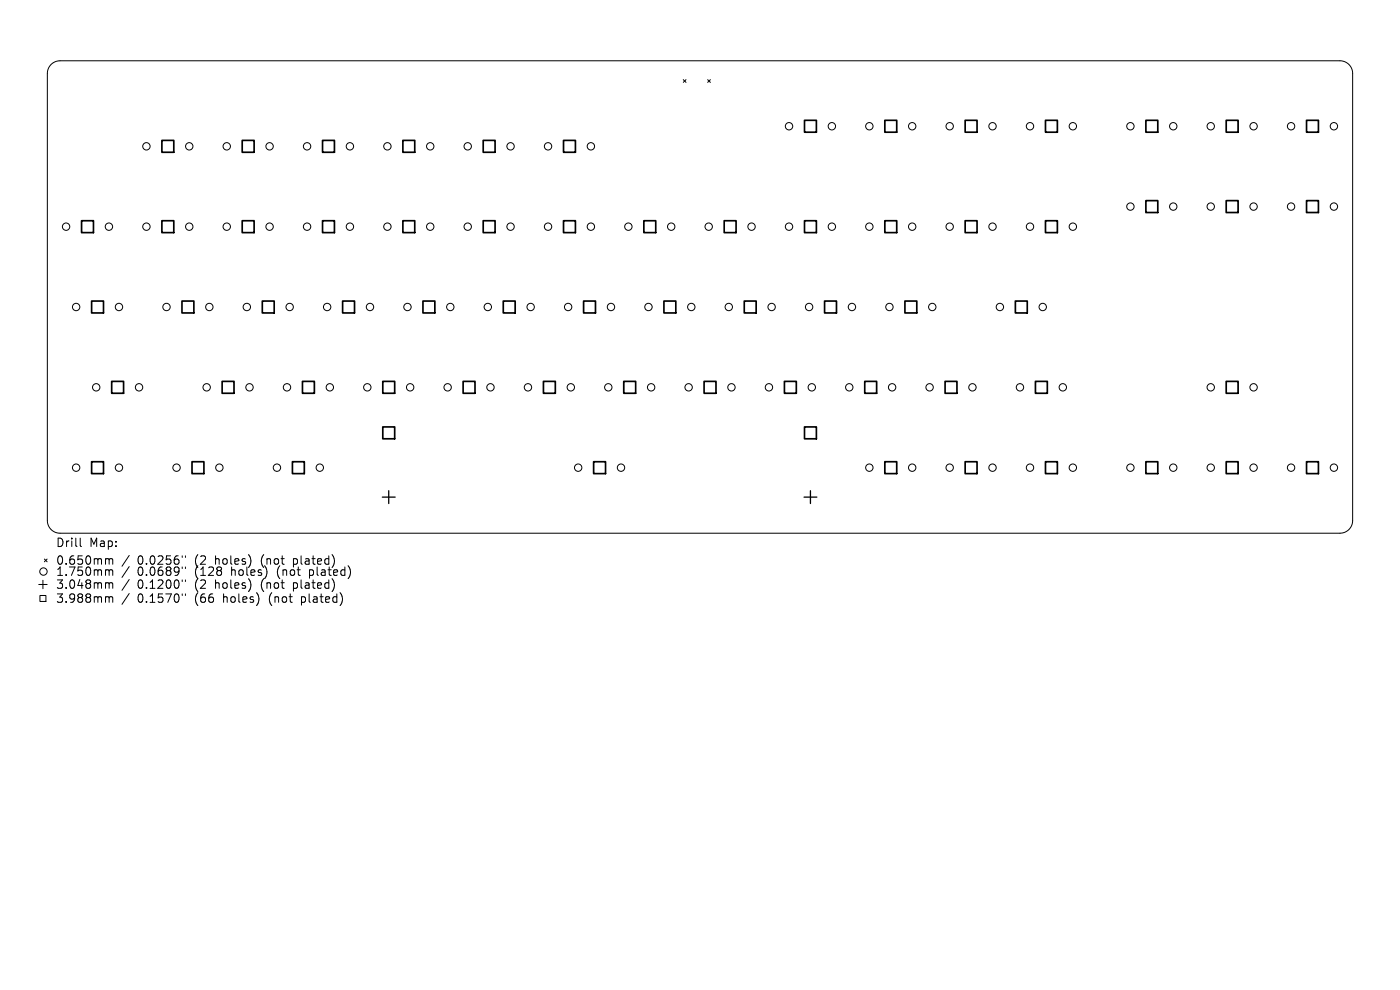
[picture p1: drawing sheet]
<svg xmlns="http://www.w3.org/2000/svg" width="297mm" height="210mm" viewBox="0 0 297 210" stroke-linecap="round" stroke-linejoin="round" font-family="sans-serif">
<defs><g id="words">
<g font-size="2.5">
<text x="11.8" y="116.3">Drill</text>
<text x="19" y="116.3">Map:</text>
<text x="11.8" y="120">0.650mm</text>
<text x="11.8" y="122.4">1.750mm</text>
<text x="11.8" y="125.1">3.048mm</text>
<text x="29.2" y="120">0.0256&quot;</text>
<text x="29.2" y="122.4">0.0689&quot;</text>
<text x="29.2" y="125.1">0.1200&quot;</text>
<text x="41.5" y="120">(2</text>
<text x="41.5" y="122.4">(128</text>
<text x="41.5" y="125.1">(2</text>
<text x="45.9" y="120">holes)</text>
<text x="45.9" y="125.1">holes)</text>
<text x="49.3" y="122.4">holes)</text>
<text x="55.8" y="120">(not</text>
<text x="55.8" y="125.1">(not</text>
<text x="59.2" y="122.4">(not</text>
<text x="62.8" y="120">plated)</text>
<text x="62.8" y="125.1">plated)</text>
<text x="66.2" y="122.4">plated)</text>
<text x="11.8" y="128.1">3.988mm</text>
<text x="29.2" y="128.1">0.1570&quot;</text>
<text x="41.5" y="128.1">(66</text>
<text x="47.6" y="128.1">holes)</text>
<text x="57.5" y="128.1">(not</text>
<text x="64.5" y="128.1">plated)</text>
</g>
</g></defs>
<g fill="none" stroke="#000" stroke-width=".21">
<path d="M10.9 13.6l.8-.5 1-.2h271.6a2.68 2.68 0 0 1 2.7 2.7v94.8a2.68 2.68 0 0 1-2.7 2.7h-271.6a2.68 2.68 0 0 1-2.7-2.7v-94.8l.2-.9zM145 16.9l.5 .6M145.5 16.9l-.5 .6M150.1 16.9l.6 .6M150.7 16.9l-.6 .6M9.4 118.6l.6 .6M10 118.6l-.6 .6M17 114.2v1.5l.3 .2M22.6 118.5l.5 .1 .1 .2M23.2 118.8l.2-.3 .4 .1 .1 1.1M23.2 118.8v.9M27.4 117.8l-1.5 2.3"/>
<path d="M38.7 117.9v.4M39.3 117.9v.4M8.2 124h1.8M8.5 126.3h1.2v1.3h-1.2zM9.1 123.1v1.8M22.6 120.9h.3l.3 .2M22.6 123.6l.5 .1 .1 .2M22.6 126.6l.5 .1 .1 .1M23.2 121.1v1M23.2 123.9v.9M23.2 126.8v1M23.2 121.1l.2-.2 .4 .1 .1 1.1"/>
<path d="M23.2 123.9l.2-.3 .4 .1 .1 1.1M23.2 126.8l.2-.2 .4 .1 .1 1.1M27.4 120.2l-1.5 2.3M27.4 122.9l-1.5 2.3M27.4 125.9l-1.5 2.3M38.7 120.3v.3M38.7 123v.4M38.7 126v.3M39.3 120.3v.3M39.3 123v.4M39.3 126v.3"/>
<circle cx="31.1" cy="31" r=".78"/>
<circle cx="40.2" cy="31" r=".78"/>
<circle cx="48.1" cy="31" r=".78"/>
<circle cx="57.2" cy="31" r=".78"/>
<circle cx="65.1" cy="31" r=".78"/>
<circle cx="74.2" cy="31" r=".78"/>
<circle cx="82.2" cy="31" r=".78"/>
<circle cx="91.3" cy="31" r=".78"/>
<circle cx="99.2" cy="31" r=".78"/>
<circle cx="108.3" cy="31" r=".78"/>
<circle cx="116.3" cy="31" r=".78"/>
<circle cx="125.4" cy="31" r=".78"/>
<circle cx="167.4" cy="26.8" r=".78"/>
<circle cx="176.5" cy="26.8" r=".78"/>
<circle cx="184.4" cy="26.8" r=".78"/>
<circle cx="193.5" cy="26.8" r=".78"/>
<circle cx="201.5" cy="26.8" r=".78"/>
<circle cx="210.6" cy="26.8" r=".78"/>
<circle cx="218.5" cy="26.8" r=".78"/>
<circle cx="227.6" cy="26.8" r=".78"/>
<circle cx="239.8" cy="26.8" r=".78"/>
<circle cx="248.9" cy="26.8" r=".78"/>
<circle cx="256.9" cy="26.8" r=".78"/>
<circle cx="265.9" cy="26.8" r=".78"/>
<circle cx="273.9" cy="26.8" r=".78"/>
<circle cx="283" cy="26.8" r=".78"/>
<circle cx="14" cy="48.1" r=".78"/>
<circle cx="23.1" cy="48.1" r=".78"/>
<circle cx="31.1" cy="48.1" r=".78"/>
<circle cx="40.2" cy="48.1" r=".78"/>
<circle cx="48.1" cy="48.1" r=".78"/>
<circle cx="57.2" cy="48.1" r=".78"/>
<circle cx="65.1" cy="48.1" r=".78"/>
<circle cx="74.2" cy="48.1" r=".78"/>
<circle cx="82.2" cy="48.1" r=".78"/>
<circle cx="91.3" cy="48.1" r=".78"/>
<circle cx="99.2" cy="48.1" r=".78"/>
<circle cx="108.3" cy="48.1" r=".78"/>
<circle cx="116.3" cy="48.1" r=".78"/>
<circle cx="125.4" cy="48.1" r=".78"/>
<circle cx="133.3" cy="48.1" r=".78"/>
<circle cx="142.4" cy="48.1" r=".78"/>
<circle cx="150.3" cy="48.1" r=".78"/>
<circle cx="159.4" cy="48.1" r=".78"/>
<circle cx="167.4" cy="48.1" r=".78"/>
<circle cx="176.5" cy="48.1" r=".78"/>
<circle cx="184.4" cy="48.1" r=".78"/>
<circle cx="193.5" cy="48.1" r=".78"/>
<circle cx="201.5" cy="48.1" r=".78"/>
<circle cx="210.6" cy="48.1" r=".78"/>
<circle cx="218.5" cy="48.1" r=".78"/>
<circle cx="227.6" cy="48.1" r=".78"/>
<circle cx="239.8" cy="43.8" r=".78"/>
<circle cx="248.9" cy="43.8" r=".78"/>
<circle cx="256.9" cy="43.8" r=".78"/>
<circle cx="265.9" cy="43.8" r=".78"/>
<circle cx="273.9" cy="43.8" r=".78"/>
<circle cx="283" cy="43.8" r=".78"/>
<circle cx="16.2" cy="65.1" r=".78"/>
<circle cx="25.2" cy="65.1" r=".78"/>
<circle cx="35.3" cy="65.1" r=".78"/>
<circle cx="44.4" cy="65.1" r=".78"/>
<circle cx="52.4" cy="65.1" r=".78"/>
<circle cx="61.5" cy="65.1" r=".78"/>
<circle cx="69.4" cy="65.1" r=".78"/>
<circle cx="78.5" cy="65.1" r=".78"/>
<circle cx="86.4" cy="65.1" r=".78"/>
<circle cx="95.5" cy="65.1" r=".78"/>
<circle cx="103.5" cy="65.1" r=".78"/>
<circle cx="112.6" cy="65.1" r=".78"/>
<circle cx="120.5" cy="65.1" r=".78"/>
<circle cx="129.6" cy="65.1" r=".78"/>
<circle cx="137.6" cy="65.1" r=".78"/>
<circle cx="146.7" cy="65.1" r=".78"/>
<circle cx="154.6" cy="65.1" r=".78"/>
<circle cx="163.7" cy="65.1" r=".78"/>
<circle cx="171.6" cy="65.1" r=".78"/>
<circle cx="180.7" cy="65.1" r=".78"/>
<circle cx="188.7" cy="65.1" r=".78"/>
<circle cx="197.8" cy="65.1" r=".78"/>
<circle cx="212.1" cy="65.1" r=".78"/>
<circle cx="221.2" cy="65.1" r=".78"/>
<circle cx="16.2" cy="99.2" r=".78"/>
<circle cx="20.4" cy="82.2" r=".78"/>
<circle cx="25.2" cy="99.2" r=".78"/>
<circle cx="29.5" cy="82.2" r=".78"/>
<circle cx="37.5" cy="99.2" r=".78"/>
<circle cx="43.8" cy="82.2" r=".78"/>
<circle cx="46.5" cy="99.2" r=".78"/>
<circle cx="52.9" cy="82.2" r=".78"/>
<circle cx="58.8" cy="99.2" r=".78"/>
<circle cx="60.9" cy="82.2" r=".78"/>
<circle cx="67.8" cy="99.2" r=".78"/>
<circle cx="70" cy="82.2" r=".78"/>
<circle cx="77.9" cy="82.2" r=".78"/>
<circle cx="87" cy="82.2" r=".78"/>
<circle cx="95" cy="82.2" r=".78"/>
<circle cx="104.1" cy="82.2" r=".78"/>
<circle cx="112" cy="82.2" r=".78"/>
<circle cx="121.1" cy="82.2" r=".78"/>
<circle cx="122.7" cy="99.2" r=".78"/>
<circle cx="129" cy="82.2" r=".78"/>
<circle cx="131.7" cy="99.2" r=".78"/>
<circle cx="138.1" cy="82.2" r=".78"/>
<circle cx="146.1" cy="82.2" r=".78"/>
<circle cx="155.2" cy="82.2" r=".78"/>
<circle cx="163.1" cy="82.2" r=".78"/>
<circle cx="172.2" cy="82.2" r=".78"/>
<circle cx="180.2" cy="82.2" r=".78"/>
<circle cx="184.4" cy="99.2" r=".78"/>
<circle cx="189.3" cy="82.2" r=".78"/>
<circle cx="193.5" cy="99.2" r=".78"/>
<circle cx="197.2" cy="82.2" r=".78"/>
<circle cx="201.5" cy="99.2" r=".78"/>
<circle cx="206.3" cy="82.2" r=".78"/>
<circle cx="210.6" cy="99.2" r=".78"/>
<circle cx="216.4" cy="82.2" r=".78"/>
<circle cx="218.5" cy="99.2" r=".78"/>
<circle cx="225.5" cy="82.2" r=".78"/>
<circle cx="227.6" cy="99.2" r=".78"/>
<circle cx="239.8" cy="99.2" r=".78"/>
<circle cx="248.9" cy="99.2" r=".78"/>
<circle cx="256.9" cy="99.2" r=".78"/>
<circle cx="256.9" cy="82.2" r=".78"/>
<circle cx="265.9" cy="99.2" r=".78"/>
<circle cx="265.9" cy="82.2" r=".78"/>
<circle cx="273.9" cy="99.2" r=".78"/>
<circle cx="283" cy="99.2" r=".78"/>
<circle cx="9.2" cy="121.2" r=".78"/>
</g>
<path d="M81.1 105.5h2.7M82.5 104.1v2.7M170.6 105.5h2.7M171.9 104.1v2.7" fill="none" stroke="#000" stroke-width=".27"/>
<g fill="none" stroke="#000" stroke-width=".36">
<path d="M34.3 29.8h2.6v2.5h-2.6zM51.4 29.8h2.5v2.5h-2.5zM68.4 29.8h2.5v2.5h-2.5zM85.5 29.8h2.5v2.5h-2.5zM102.5 29.8h2.5v2.5h-2.5zM119.5 29.8h2.6v2.5h-2.6zM170.7 25.5h2.5v2.5h-2.5zM187.7 25.5h2.5v2.5h-2.5zM204.8 25.5h2.5v2.5h-2.5zM221.8 25.5h2.5v2.5h-2.5zM243.1 25.5h2.5v2.5h-2.5zM260.1 25.5h2.6v2.5h-2.6z"/>
<path d="M277.2 25.5h2.5v2.5h-2.5zM17.3 46.8h2.5v2.5h-2.5zM34.3 46.8h2.6v2.5h-2.6zM51.4 46.8h2.5v2.5h-2.5zM68.4 46.8h2.5v2.5h-2.5zM85.5 46.8h2.5v2.5h-2.5zM102.5 46.8h2.5v2.5h-2.5zM119.5 46.8h2.6v2.5h-2.6zM136.6 46.8h2.5v2.5h-2.5zM153.6 46.8h2.6v2.5h-2.6zM170.7 46.8h2.5v2.5h-2.5zM187.7 46.8h2.5v2.5h-2.5z"/>
<path d="M204.8 46.8h2.5v2.5h-2.5zM221.8 46.8h2.5v2.5h-2.5zM243.1 42.6h2.5v2.5h-2.5zM260.1 42.6h2.6v2.5h-2.6zM277.2 42.6h2.5v2.5h-2.5zM19.4 63.9h2.6v2.5h-2.6zM38.6 63.9h2.5v2.5h-2.5zM55.6 63.9h2.6v2.5h-2.6zM72.7 63.9h2.5v2.5h-2.5zM89.7 63.9h2.5v2.5h-2.5zM106.8 63.9h2.5v2.5h-2.5zM123.8 63.9h2.5v2.5h-2.5z"/>
<path d="M140.8 63.9h2.6v2.5h-2.6zM157.9 63.9h2.5v2.5h-2.5zM174.9 63.9h2.6v2.5h-2.6zM192 63.9h2.5v2.5h-2.5zM215.4 63.9h2.5v2.5h-2.5zM19.4 97.9h2.6v2.6h-2.6zM23.7 80.9h2.5v2.5h-2.5zM40.7 97.9h2.6v2.6h-2.6zM47.1 80.9h2.5v2.5h-2.5zM62 97.9h2.6v2.6h-2.6zM64.2 80.9h2.5v2.5h-2.5zM81.2 80.9h2.5v2.5h-2.5z"/>
<path d="M81.2 90.6h2.5v2.5h-2.5zM98.2 80.9h2.6v2.5h-2.6zM115.3 80.9h2.5v2.5h-2.5zM125.9 97.9h2.6v2.6h-2.6zM132.3 80.9h2.6v2.5h-2.6zM149.4 80.9h2.5v2.5h-2.5zM166.4 80.9h2.5v2.5h-2.5zM170.7 90.6h2.5v2.5h-2.5zM183.5 80.9h2.5v2.5h-2.5zM187.7 97.9h2.5v2.6h-2.5zM200.5 80.9h2.5v2.5h-2.5zM204.8 97.9h2.5v2.6h-2.5z"/>
<path d="M219.7 80.9h2.5v2.5h-2.5zM221.8 97.9h2.5v2.6h-2.5zM243.1 97.9h2.5v2.6h-2.5zM260.1 80.9h2.6v2.5h-2.6zM260.1 97.9h2.6v2.6h-2.6zM277.2 97.9h2.5v2.6h-2.5z"/>
</g>
<use href="#words"/>
</svg>
